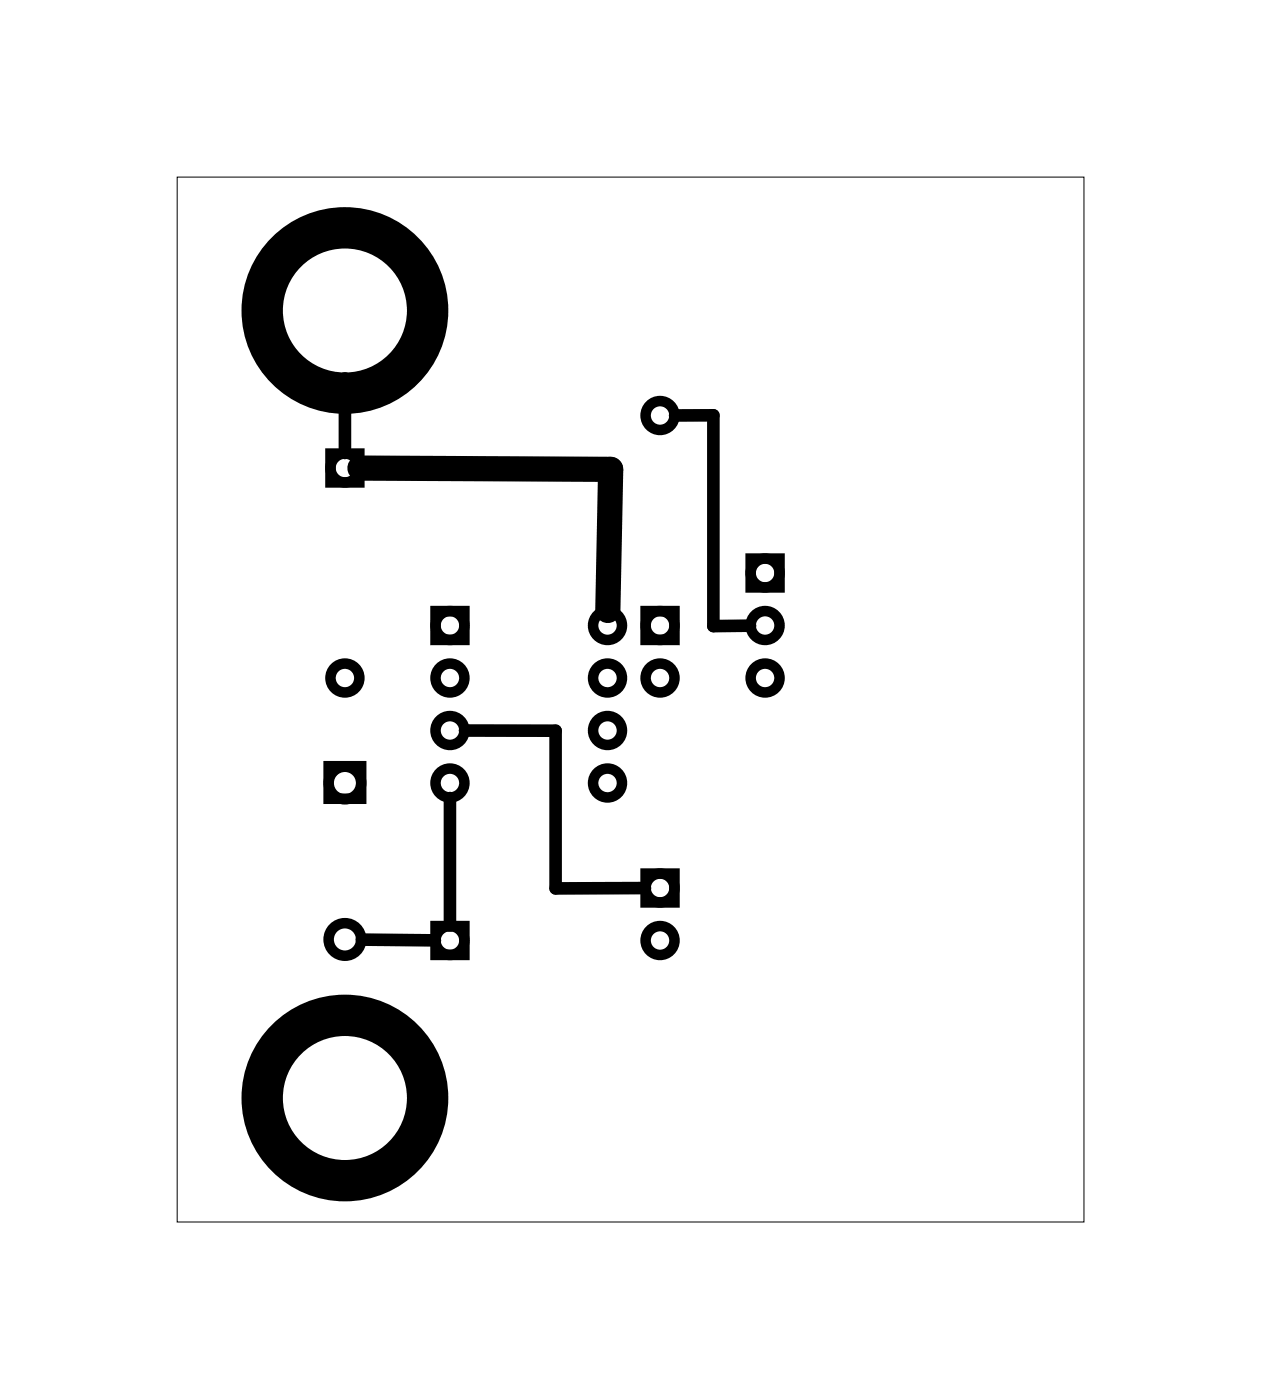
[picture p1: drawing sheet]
<svg xmlns="http://www.w3.org/2000/svg" width="61mm" height="68mm" viewBox="0 0 61 68" stroke-linecap="round" stroke-linejoin="round" font-family="sans-serif">
<path d="M8.6 8.6h43.8v50.5h-43.8z" fill="none" stroke="#000" stroke-width=".05"/>
<g fill="none" stroke="#000" stroke-width=".51">
<path d="M15.9 37.1h1.6v1.5h-1.6zM16 21.9h1.4v1.4h-1.4zM21.1 29.6h1.4v1.4h-1.4zM31.2 29.6h1.4v1.4h-1.4zM36.3 27h1.4v1.4h-1.4zM21.1 44.8h1.4v1.4h-1.4zM31.2 42.3h1.4v1.4h-1.4z"/>
<circle cx="16.7" cy="37.9" r=".79"/>
<circle cx="16.7" cy="22.6" r=".7"/>
<circle cx="16.7" cy="32.8" r=".7"/>
<circle cx="21.8" cy="32.8" r=".7"/>
<circle cx="21.8" cy="35.3" r=".7"/>
<circle cx="21.8" cy="37.9" r=".7"/>
<circle cx="21.8" cy="30.3" r=".7"/>
<circle cx="29.4" cy="32.8" r=".7"/>
<circle cx="29.4" cy="35.3" r=".7"/>
<circle cx="29.4" cy="37.9" r=".7"/>
<circle cx="29.4" cy="30.3" r=".7"/>
<circle cx="31.9" cy="20.1" r=".7"/>
<circle cx="31.9" cy="32.8" r=".7"/>
<circle cx="31.9" cy="30.3" r=".7"/>
<circle cx="37" cy="30.3" r=".7"/>
<circle cx="37" cy="27.7" r=".7"/>
<circle cx="37" cy="32.8" r=".7"/>
<circle cx="16.7" cy="45.5" r=".79"/>
<circle cx="21.8" cy="45.5" r=".7"/>
<circle cx="31.9" cy="45.5" r=".7"/>
<circle cx="31.9" cy="43" r=".7"/>
</g>
<path d="M16.7 18.3v3.6M21.8 38.6v6.2M22.5 35.3l4.4 .1v7.6h4.3M32.6 20.1h1.9v10.2h1.8M17.5 45.5h3.5" fill="none" stroke="#000" stroke-width=".61"/>
<g fill="none" stroke="#000" stroke-width="2" stroke-linecap="butt">
<circle cx="16.7" cy="15" r="4"/>
<circle cx="16.7" cy="53.1" r="4"/>
</g>
<path d="M17.4 22.6l12.1 .1-.1 6.8" fill="none" stroke="#000" stroke-width="1.2"/>
</svg>
